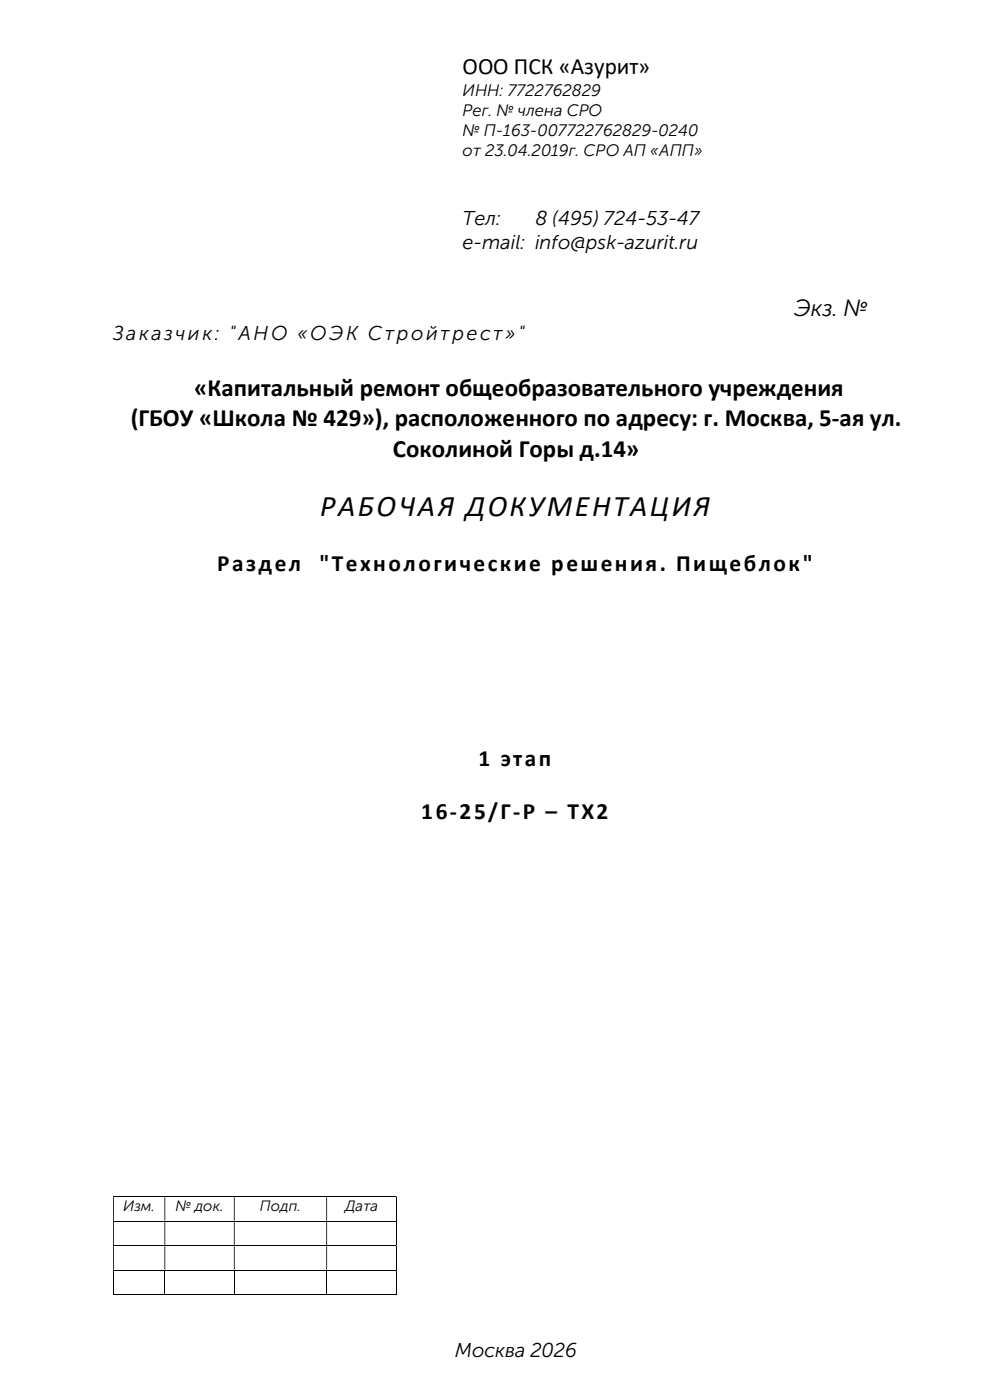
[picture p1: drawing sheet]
<svg xmlns="http://www.w3.org/2000/svg" width="210mm" height="297mm" viewBox="0 0 210 297" stroke-linecap="round" stroke-linejoin="round" font-family="sans-serif">
<defs><g id="words">
<text font-size="6.4" x="67.9" y="109.5">РАБОЧАЯ ДОКУМЕНТАЦИЯ</text>
<g font-size="5.3">
<text x="41.2" y="83.9">«Капитальный ремонт общеобразовательного учреждения</text>
<text x="27.7" y="90.4">(ГБОУ «Школа № 429»), расположенного по адресу: г. Москва, 5-ая ул.</text>
<text x="83.4" y="96.9">Соколиной Горы д.14»</text>
</g>
<g font-size="5">
<text x="98.1" y="15.7">ООО ПСК «Азурит»</text>
<text x="168.4" y="67">Экз. №</text>
<text x="46.1" y="121.1">Раздел</text>
<text x="67.7" y="121.1">&quot;Технологические решения. Пищеблок&quot;</text>
<text x="101.5" y="162.4">1 этап</text>
<text x="89.4" y="173.7">16-25/Г-Р – ТХ2</text>
</g>
<g font-size="4.2">
<text x="98.1" y="47.7">Тел:</text>
<text x="113.6" y="47.7">8 (495) 724-53-47</text>
<text x="98.1" y="52.7">e-mail: info@psk-azurit.ru</text>
<text x="24" y="72.2">Заказчик: &quot;АНО «ОЭК Стройтрест»&quot;</text>
<text x="96.6" y="287.9">Москва 2026</text>
</g>
<g font-size="3.5">
<text x="98.1" y="20.3">ИНН: 7722762829</text>
<text x="98.1" y="24.6">Рег. № члена СРО</text>
<text x="98.1" y="28.8">№ П-163-007722762829-0240</text>
<text x="98.1" y="33">от 23.04.2019г. СРО АП «АПП»</text>
</g>
<g font-size="3.2">
<text x="26.1" y="257">Изм.</text>
<text x="37.3" y="257">№ док.</text>
<text x="55.1" y="257">Подп.</text>
<text x="73.2" y="257">Дата</text>
</g>
</g></defs>
<g fill="none" stroke="#000" stroke-width=".21">
<path d="M24 253.9h60M24 259.1h60M84.1 254v5M84.1 259.2v5M24 264.3h60M24 269.5h60M24 274.7h10.9M24.1 269.5v5.2M35 269.5v5.2M35.1 274.7h14.5M49.7 269.5v5.2M49.8 274.7h19.4"/>
<path d="M69.3 269.5v5.2M69.4 274.7h14.6M84.1 264.4v5M84.1 269.5v5.2"/>
</g>
<g fill="#000">
<path d="M84 253.8h.2v.2h-.2zM24 254h.2v5h-.2zM34.9 254h.2v5h-.2zM49.6 254h.2v5h-.2zM69.2 254h.2v5h-.2z" fill-rule="evenodd"/>
<path d="M84 259h.2v.2h-.2zM24 259.2h.2v5h-.2zM34.9 259.2h.2v5h-.2zM49.6 259.2h.2v5h-.2zM69.2 259.2h.2v5h-.2z" fill-rule="evenodd"/>
<path d="M84 264.2h.2v.2h-.2zM24 264.4h.2v5h-.2zM34.9 264.4h.2v5h-.2zM49.6 264.4h.2v5h-.2zM69.2 264.4h.2v5h-.2z" fill-rule="evenodd"/>
</g>
<path d="M84 269.4h.2v.1h-.2zM84 274.6h.2v.1h-.2z" fill="#000"/>
<use href="#words"/>
</svg>
